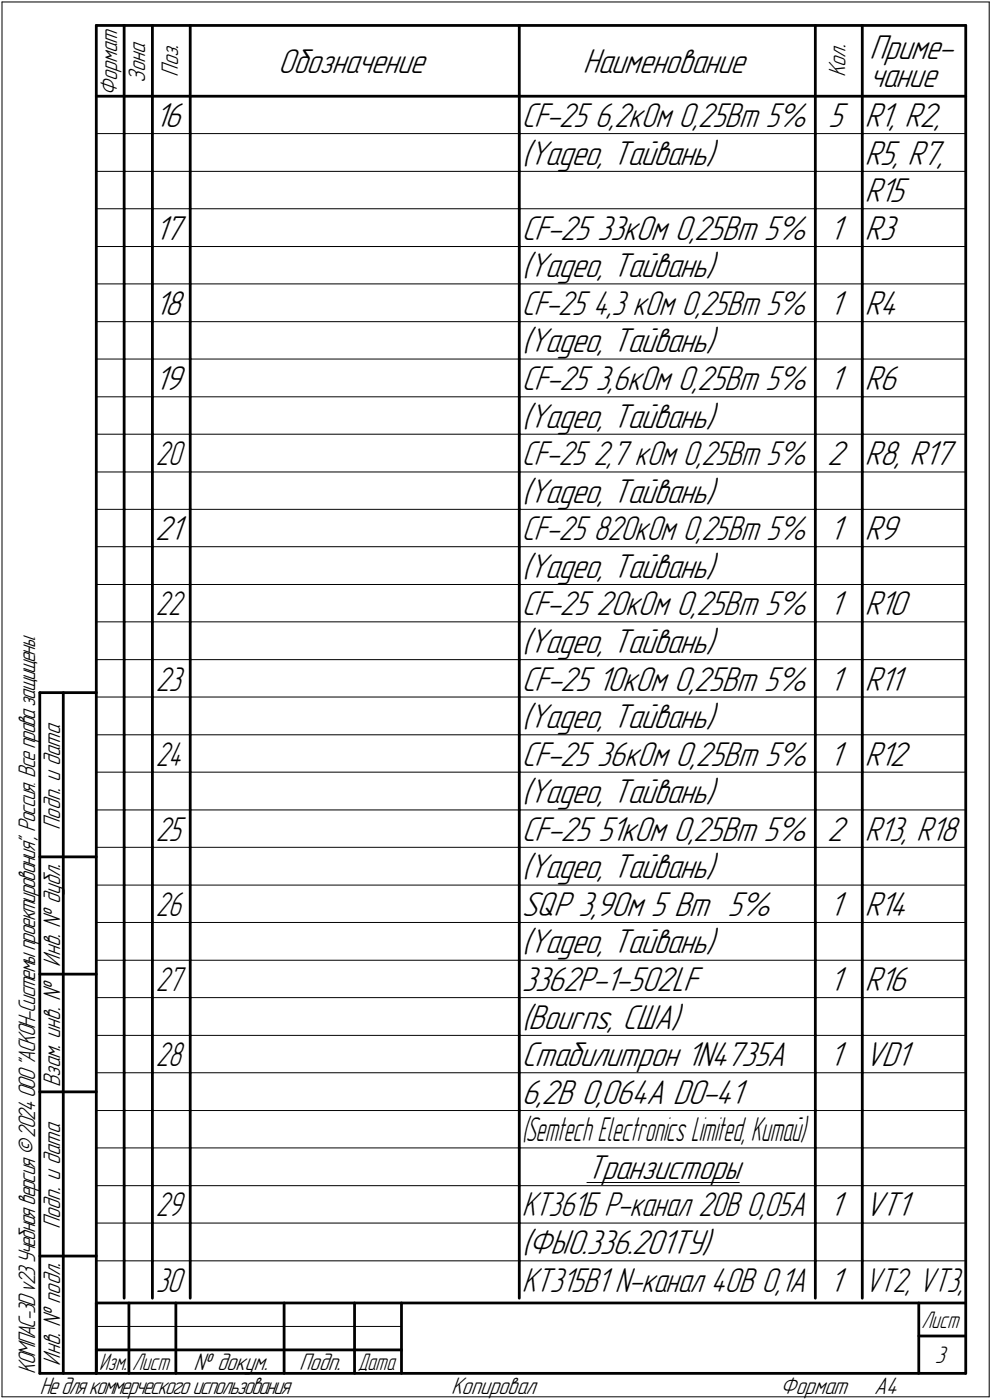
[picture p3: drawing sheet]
<svg xmlns="http://www.w3.org/2000/svg" width="211mm" height="298mm" viewBox="0 0 211 298" stroke-linecap="round" stroke-linejoin="round" font-family="sans-serif">
<defs><g id="words">
<g font-size="7.8">
<text x="59.2" y="15.5">Обозначение</text>
<text x="124" y="15.5">Наименование</text>
<text x="185" y="12.6">Приме-</text>
<text x="185" y="18.5">чание</text>
<text x="33" y="27">16</text>
<text x="176.2" y="27">5</text>
<text x="184" y="27">R1, R2,</text>
<text x="111" y="35">(</text>
<text x="112.5" y="35">Yageo, Тайвань)</text>
<text x="184" y="35">R5, R7,</text>
<text x="184" y="43">R15</text>
<text x="33" y="51">17</text>
<text x="111" y="51">CF-25</text>
<text x="127.1" y="51">33кОм 0,25Вт 5%</text>
<text x="176.5" y="51">1</text>
<text x="184" y="51">R3</text>
<text x="111" y="59">(</text>
<text x="112.5" y="59">Yageo, Тайвань)</text>
<text x="33" y="67">18</text>
<text x="176.5" y="67">1</text>
<text x="184" y="67">R4</text>
<text x="111" y="75">(</text>
<text x="112.5" y="75">Yageo, Тайвань)</text>
<text x="33" y="83">19</text>
<text x="176.5" y="83">1</text>
<text x="184" y="83">R6</text>
<text x="111" y="91">(</text>
<text x="112.5" y="91">Yageo, Тайвань)</text>
<text x="176" y="99">2</text>
<text x="184" y="99">R8, R17</text>
<text x="111" y="107">(</text>
<text x="112.5" y="107">Yageo, Тайвань)</text>
<text x="33" y="115">21</text>
<text x="176.5" y="115">1</text>
<text x="184" y="115">R9</text>
<text x="111" y="123">(</text>
<text x="112.5" y="123">Yageo, Тайвань)</text>
<text x="111" y="131">CF-25</text>
<text x="126.9" y="131">20кОм 0,25Вт 5%</text>
<text x="176.5" y="131">1</text>
<text x="184" y="131">R10</text>
<text x="111" y="139">(</text>
<text x="112.5" y="139">Yageo, Тайвань)</text>
<text x="111" y="147">CF-25</text>
<text x="127.2" y="147">10кОм 0,25Вт 5%</text>
<text x="176.5" y="147">1</text>
<text x="184" y="147">R11</text>
<text x="111" y="155">(</text>
<text x="112.5" y="155">Yageo, Тайвань)</text>
<text x="111" y="163">CF-25</text>
<text x="127" y="163">36кОм 0,25Вт 5%</text>
<text x="176.5" y="163">1</text>
<text x="184" y="163">R12</text>
<text x="111" y="171">(</text>
<text x="112.5" y="171">Yageo, Тайвань)</text>
<text x="111" y="179">CF-25</text>
<text x="127.3" y="179">51кОм 0,25Вт 5%</text>
<text x="176" y="179">2</text>
<text x="184" y="179">R13, R18</text>
<text x="111" y="187">(</text>
<text x="112.5" y="187">Yageo, Тайвань)</text>
<text x="111" y="195">SQP 3,9Ом 5 Вт 5%</text>
<text x="176.5" y="195">1</text>
<text x="184" y="195">R14</text>
<text x="111" y="203">(</text>
<text x="112.5" y="203">Yageo, Тайвань)</text>
<text x="111" y="211">3362P-1-502LF</text>
<text x="176.5" y="211">1</text>
<text x="184" y="211">R16</text>
<text x="111" y="219">(</text>
<text x="112.5" y="219">Bourns, США)</text>
<text x="111" y="227">Стабилитрон 1N4735A</text>
<text x="176.5" y="227">1</text>
<text x="184" y="227">VD1</text>
<text x="111" y="235">6,2В 0,064А DO-41</text>
<text x="124.9" y="251">Транзисторы</text>
<text x="176.5" y="259">1</text>
<text x="184" y="259">VT1</text>
<text x="111" y="267">(</text>
<text x="112.5" y="267">ФЫ0.336.201ТУ)</text>
<text x="176.5" y="275">1</text>
</g>
<g font-size="7.7">
<text x="111" y="27">CF-25</text>
<text x="126.6" y="27">6,2кОм 0,25Вт 5%</text>
<text x="111" y="67">CF-25</text>
<text x="126.2" y="67">4,3 кОм 0,25Вт 5%</text>
<text x="111" y="83">CF-25</text>
<text x="126.7" y="83">3,6кОм 0,25Вт 5%</text>
<text x="111" y="99">CF-25</text>
<text x="126.3" y="99">2,7 кОм 0,25Вт 5%</text>
<text x="111" y="115">CF-25</text>
<text x="126.3" y="115">820кОм 0,25Вт 5%</text>
<text x="33.1" y="147">23</text>
<text x="33.1" y="179">25</text>
<text x="111" y="259">КТ361Б P-канал 20В 0,05А</text>
<text x="33.1" y="275">30</text>
<text x="111" y="275">КТ315В1 N-канал 40В 0,1А</text>
<text x="184" y="275">VT2, VT3,</text>
</g>
<g font-size="7.6">
<text x="33.2" y="99">20</text>
<text x="33.2" y="131">22</text>
<text x="33.2" y="163">24</text>
<text x="33.2" y="195">26</text>
<text x="33.2" y="211">27</text>
<text x="33.2" y="227">28</text>
<text x="33.2" y="259">29</text>
</g>
<g font-size="7.5">
<text x="111" y="243">(</text>
<text x="111.9" y="243">Semtech Electronics Limited, Китай)</text>
</g>
<g font-size="5.4">
<text x="30.9" y="17.7" transform="rotate(-90 30.9 17.7)">Зона</text>
<text x="37.9" y="16.4" transform="rotate(-90 37.9 16.4)">Поз.</text>
<text x="179.9" y="16.4" transform="rotate(-90 179.9 16.4)">Кол.</text>
<text x="24.9" y="20.5" transform="rotate(-90 24.9 20.5)">Формат</text>
<text x="12.8" y="176.7" transform="rotate(-90 12.8 176.7)">Подп. и дата</text>
<text x="12.8" y="205.8" transform="rotate(-90 12.8 205.8)">Инв. ! дубл.</text>
<text x="12.8" y="231.6" transform="rotate(-90 12.8 231.6)">Взам. инв. !</text>
<text x="12.8" y="261.7" transform="rotate(-90 12.8 261.7)">Подп. и дата</text>
<text x="7.5" y="292.5" transform="rotate(-90 7.5 292.5)">КОМПАС-3Dv23Учебнаяверсия©2024ООО&quot;АСКОН-Системыпроектирования&quot;, Россия. Всеправазащищены.</text>
<text x="12.8" y="290.8" transform="rotate(-90 12.8 290.8)">Инв. ! подл.</text>
<text x="41.2" y="291.8">! докум.</text>
<text x="63.6" y="291.8">Подп.</text>
<text x="198.9" y="290.3">3</text>
<text x="8.5" y="296.7">Недлякоммерческогоиспользования</text>
<text x="96" y="296.8">Копировал</text>
<text x="166" y="296.8">Формат</text>
<text x="186" y="296.8">A4</text>
</g>
<g font-size="5.3">
<text x="196.1" y="282.8">Лист</text>
<text x="21.1" y="291.8">Изм.</text>
<text x="28.1" y="291.8">Лист</text>
<text x="76.1" y="291.8">Дата</text>
</g>
</g></defs>
<g fill="none" stroke="#000" stroke-width=".21">
<path d="M.4 .4h210.1zM.4 .4v297zM210.5 .4v297zM20.5 28.4h5.9zM20.5 36.5h5.9zM26.4 28.4h6zM26.4 36.5h6zM32.4 28.4h8.1zM32.4 36.5h8.1zM40.5 28.4h70zM40.5 36.5h70zM110.5 28.4h63z"/>
<path d="M110.5 36.5h63zM173.5 28.4h10zM173.5 36.5h10zM183.5 28.4h22zM183.5 36.5h22zM20.5 44.4h5.9zM20.5 52.5h5.9zM26.4 44.4h6zM26.4 52.5h6zM32.4 44.4h8.1zM32.4 52.5h8.1zM40.5 44.4h70z"/>
<path d="M40.5 52.5h70zM110.5 44.4h63zM110.5 52.5h63zM173.5 44.4h10zM173.5 52.5h10zM183.5 44.4h22zM183.5 52.5h22zM20.5 60.5h5.9zM20.5 68.5h5.9zM20.5 76.5h5.9zM26.4 60.5h6zM26.4 68.5h6z"/>
<path d="M26.4 76.5h6zM32.4 60.5h8.1zM32.4 68.5h8.1zM32.4 76.5h8.1zM40.5 60.5h70zM40.5 68.5h70zM40.5 76.5h70zM110.5 60.5h63zM110.5 68.5h63zM110.5 76.5h63zM173.5 60.5h10zM173.5 68.5h10z"/>
<path d="M173.5 76.5h10zM183.5 60.5h22zM183.5 68.5h22zM183.5 76.5h22zM20.5 84.5h5.9zM20.5 92.5h5.9zM26.4 84.5h6zM26.4 92.5h6zM32.4 84.5h8.1zM32.4 92.5h8.1zM40.5 84.5h70zM40.5 92.5h70z"/>
<path d="M110.5 84.5h63zM110.5 92.5h63zM173.5 84.5h10zM173.5 92.5h10zM183.5 84.5h22zM183.5 92.5h22zM20.5 100.5h5.9zM20.5 108.5h5.9zM20.5 116.4h5.9zM26.4 100.5h6zM26.4 108.5h6zM26.4 116.4h6z"/>
<path d="M32.4 100.5h8.1zM32.4 108.5h8.1zM32.4 116.4h8.1zM40.5 100.5h70zM40.5 108.5h70zM40.5 116.4h70zM110.5 100.5h63zM110.5 108.5h63zM110.5 116.4h63zM173.5 100.5h10zM173.5 108.5h10zM173.5 116.4h10z"/>
<path d="M183.5 100.5h22zM183.5 108.5h22zM183.5 116.4h22zM20.5 124.5h5.9zM20.5 132.4h5.9zM26.4 124.5h6zM26.4 132.4h6zM32.4 124.5h8.1zM32.4 132.4h8.1zM40.5 124.5h70zM40.5 132.4h70zM110.5 124.5h63z"/>
<path d="M110.5 132.4h63zM173.5 124.5h10zM173.5 132.4h10zM183.5 124.5h22zM183.5 132.4h22zM20.5 140.5h5.9zM20.5 148.4h5.9zM20.5 156.5h5.9zM26.4 140.5h6zM26.4 148.4h6zM26.4 156.5h6zM32.4 140.5h8.1z"/>
<path d="M32.4 148.4h8.1zM32.4 156.5h8.1zM40.5 140.5h70zM40.5 148.4h70zM40.5 156.5h70zM110.5 140.5h63zM110.5 148.4h63zM110.5 156.5h63zM173.5 140.5h10zM173.5 148.4h10zM173.5 156.5h10zM183.5 140.5h22z"/>
<path d="M183.5 148.4h22zM183.5 156.5h22zM20.5 164.4h5.9zM20.5 172.5h5.9zM26.4 164.4h6zM26.4 172.5h6zM32.4 164.4h8.1zM32.4 172.5h8.1zM40.5 164.4h70zM40.5 172.5h70zM110.5 164.4h63zM110.5 172.5h63z"/>
<path d="M173.5 164.4h10zM173.5 172.5h10zM183.5 164.4h22zM183.5 172.5h22zM20.5 180.4h5.9zM20.5 188.5h5.9zM20.5 196.4h5.9zM26.4 180.4h6zM26.4 188.5h6zM26.4 196.4h6zM32.4 180.4h8.1zM32.4 188.5h8.1z"/>
<path d="M32.4 196.4h8.1zM40.5 180.4h70zM40.5 188.5h70zM40.5 196.4h70zM110.5 180.4h63zM110.5 188.5h63zM110.5 196.4h63zM173.5 180.4h10zM173.5 188.5h10zM173.5 196.4h10zM183.5 180.4h22zM183.5 188.5h22z"/>
<path d="M183.5 196.4h22zM20.5 204.5h5.9zM20.5 212.4h5.9zM26.4 204.5h6zM26.4 212.4h6zM32.4 204.5h8.1zM32.4 212.4h8.1zM40.5 204.5h70zM40.5 212.4h70zM110.5 204.5h63zM110.5 212.4h63zM173.5 204.5h10z"/>
<path d="M173.5 212.4h10zM183.5 204.5h22zM183.5 212.4h22zM20.5 220.5h5.9zM20.5 228.4h5.9zM20.5 236.5h5.9zM26.4 220.5h6zM26.4 228.4h6zM26.4 236.5h6zM32.4 220.5h8.1zM32.4 228.4h8.1zM32.4 236.5h8.1z"/>
<path d="M40.5 220.5h70zM40.5 228.4h70zM40.5 236.5h70zM110.5 220.5h63zM110.5 228.4h63zM110.5 236.5h63zM173.5 220.5h10zM173.5 228.4h10zM173.5 236.5h10zM183.5 220.5h22zM183.5 228.4h22zM183.5 236.5h22z"/>
<path d="M20.5 244.4h5.9zM20.5 252.5h5.9zM26.4 244.4h6zM26.4 252.5h6zM32.4 244.4h8.1zM32.4 252.5h8.1zM40.5 244.4h70zM40.5 252.5h70zM110.5 244.4h63zM110.5 252.5h63zM124.9 251.8h32.4zM173.5 244.4h10z"/>
<path d="M173.5 252.5h10zM183.5 244.4h22zM183.5 252.5h22zM20.5 260.4h5.9zM20.5 268.5h5.9zM26.4 260.4h6zM26.4 268.5h6zM32.4 260.4h8.1zM32.4 268.5h8.1zM40.5 260.4h70zM40.5 268.5h70zM110.5 260.4h63z"/>
<path d="M110.5 268.5h63zM173.5 260.4h10zM173.5 268.5h10zM183.5 260.4h22zM183.5 268.5h22zM.4 297.4h210.1zM20.5 282.4h64.9z"/>
</g>
<g fill="none" stroke="#000" stroke-width=".59">
<path d="M20.5 5.4h185zM20.5 5.4v287zM26.4 5.4v15.1zM32.4 5.4v15.1zM40.5 5.4v15.1zM110.5 5.4v15.1zM173.5 5.4v15.1zM183.5 5.4v15.1zM205.5 5.4v287zM20.5 20.5h185zM26.4 20.5v7.9zM26.4 28.4v8.1z"/>
<path d="M26.4 36.5v7.9zM32.4 20.5v7.9zM32.4 28.4v8.1zM32.4 36.5v7.9zM40.5 20.5v7.9zM40.5 28.4v8.1zM40.5 36.5v7.9zM110.5 20.5v7.9zM110.5 28.4v8.1zM110.5 36.5v7.9zM173.5 20.5v7.9zM173.5 28.4v8.1z"/>
<path d="M173.5 36.5v7.9zM183.5 20.5v7.9zM183.5 28.4v8.1zM183.5 36.5v7.9zM26.4 44.4v8.1zM26.4 52.5v8zM32.4 44.4v8.1zM32.4 52.5v8zM40.5 44.4v8.1zM40.5 52.5v8zM110.5 44.4v8.1zM110.5 52.5v8z"/>
<path d="M173.5 44.4v8.1zM173.5 52.5v8zM183.5 44.4v8.1zM183.5 52.5v8zM26.4 60.5v8zM26.4 68.5v8zM26.4 76.5v8zM32.4 60.5v8zM32.4 68.5v8zM32.4 76.5v8zM40.5 60.5v8zM40.5 68.5v8z"/>
<path d="M40.5 76.5v8zM110.5 60.5v8zM110.5 68.5v8zM110.5 76.5v8zM173.5 60.5v8zM173.5 68.5v8zM173.5 76.5v8zM183.5 60.5v8zM183.5 68.5v8zM183.5 76.5v8zM26.4 84.5v8zM26.4 92.5v8z"/>
<path d="M32.4 84.5v8zM32.4 92.5v8zM40.5 84.5v8zM40.5 92.5v8zM110.5 84.5v8zM110.5 92.5v8zM173.5 84.5v8zM173.5 92.5v8zM183.5 84.5v8zM183.5 92.5v8zM26.4 100.5v8zM26.4 108.5v7.9z"/>
<path d="M26.4 116.4v8.1zM32.4 100.5v8zM32.4 108.5v7.9zM32.4 116.4v8.1zM40.5 100.5v8zM40.5 108.5v7.9zM40.5 116.4v8.1zM110.5 100.5v8zM110.5 108.5v7.9zM110.5 116.4v8.1zM173.5 100.5v8zM173.5 108.5v7.9z"/>
<path d="M173.5 116.4v8.1zM183.5 100.5v8zM183.5 108.5v7.9zM183.5 116.4v8.1zM26.4 124.5v7.9zM26.4 132.4v8.1zM32.4 124.5v7.9zM32.4 132.4v8.1zM40.5 124.5v7.9zM40.5 132.4v8.1zM110.5 124.5v7.9zM110.5 132.4v8.1z"/>
<path d="M173.5 124.5v7.9zM173.5 132.4v8.1zM183.5 124.5v7.9zM183.5 132.4v8.1zM8.5 147.5v144.9zM8.5 147.5h12zM13.5 147.5v144.9zM26.4 140.5v7.9zM26.4 148.4v8.1zM26.4 156.5v7.9zM32.4 140.5v7.9zM32.4 148.4v8.1z"/>
<path d="M32.4 156.5v7.9zM40.5 140.5v7.9zM40.5 148.4v8.1zM40.5 156.5v7.9zM110.5 140.5v7.9zM110.5 148.4v8.1zM110.5 156.5v7.9zM173.5 140.5v7.9zM173.5 148.4v8.1zM173.5 156.5v7.9zM183.5 140.5v7.9zM183.5 148.4v8.1z"/>
<path d="M183.5 156.5v7.9zM26.4 164.4v8.1zM26.4 172.5v7.9zM32.4 164.4v8.1zM32.4 172.5v7.9zM40.5 164.4v8.1zM40.5 172.5v7.9zM110.5 164.4v8.1zM110.5 172.5v7.9zM173.5 164.4v8.1zM173.5 172.5v7.9zM183.5 164.4v8.1z"/>
<path d="M183.5 172.5v7.9zM8.5 182.5h12zM26.4 180.4v8.1zM26.4 188.5v7.9zM26.4 196.4v8.1zM32.4 180.4v8.1zM32.4 188.5v7.9zM32.4 196.4v8.1zM40.5 180.4v8.1zM40.5 188.5v7.9zM40.5 196.4v8.1zM110.5 180.4v8.1z"/>
<path d="M110.5 188.5v7.9zM110.5 196.4v8.1zM173.5 180.4v8.1zM173.5 188.5v7.9zM173.5 196.4v8.1zM183.5 180.4v8.1zM183.5 188.5v7.9zM183.5 196.4v8.1zM8.5 207.4h12zM26.4 204.5v7.9zM26.4 212.4v8.1zM32.4 204.5v7.9z"/>
<path d="M32.4 212.4v8.1zM40.5 204.5v7.9zM40.5 212.4v8.1zM110.5 204.5v7.9zM110.5 212.4v8.1zM173.5 204.5v7.9zM173.5 212.4v8.1zM183.5 204.5v7.9zM183.5 212.4v8.1zM8.5 232.5h12zM26.4 220.5v7.9zM26.4 228.4v8.1z"/>
<path d="M26.4 236.5v7.9zM32.4 220.5v7.9zM32.4 228.4v8.1zM32.4 236.5v7.9zM40.5 220.5v7.9zM40.5 228.4v8.1zM40.5 236.5v7.9zM110.5 220.5v7.9zM110.5 228.4v8.1zM110.5 236.5v7.9zM173.5 220.5v7.9zM173.5 228.4v8.1z"/>
<path d="M173.5 236.5v7.9zM183.5 220.5v7.9zM183.5 228.4v8.1zM183.5 236.5v7.9zM26.4 244.4v8.1zM26.4 252.5v7.9zM32.4 244.4v8.1zM32.4 252.5v7.9zM40.5 244.4v8.1zM40.5 252.5v7.9zM110.5 244.4v8.1zM110.5 252.5v7.9z"/>
<path d="M173.5 244.4v8.1zM173.5 252.5v7.9zM183.5 244.4v8.1zM183.5 252.5v7.9zM8.5 267.5h12zM20.5 277.5h185zM20.5 277.5v14.9zM26.4 260.4v8.1zM26.4 268.5v7.9zM27.4 277.5v14.9zM32.4 260.4v8.1zM32.4 268.5v7.9z"/>
<path d="M37.4 277.5v14.9zM40.5 260.4v8.1zM40.5 268.5v7.9zM60.5 277.5v14.9zM75.4 277.5v14.9zM85.4 277.5v14.9zM110.5 260.4v8.1zM110.5 268.5v7.9zM173.5 260.4v8.1zM173.5 268.5v7.9zM183.5 260.4v8.1zM183.5 268.5v7.9z"/>
<path d="M195.5 277.5v14.9zM8.5 292.4h12zM20.5 292.4h185zM20.5 287.4h6.9zM27.4 287.4h10zM37.4 287.4h23.1zM60.5 287.4h14.9zM75.4 287.4h10zM195.5 284.5h10z"/>
</g>
<use href="#words"/>
</svg>
